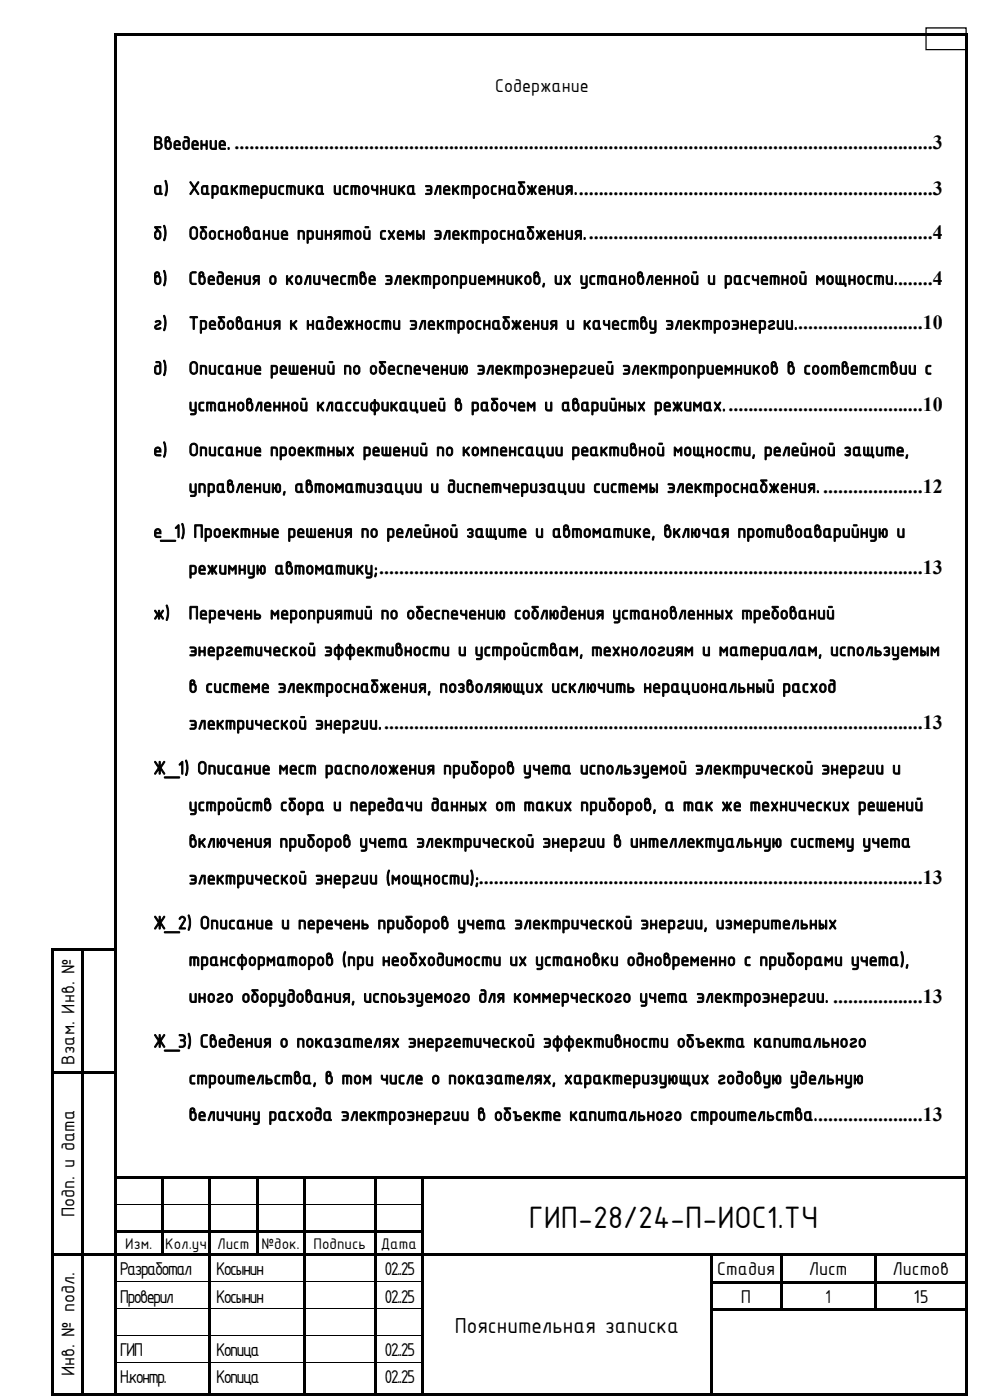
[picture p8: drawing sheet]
<svg xmlns="http://www.w3.org/2000/svg" width="210mm" height="297mm" viewBox="0 0 210 297" stroke-linecap="round" stroke-linejoin="round" font-family="sans-serif">
<defs><g id="words">
<text font-size="7.1" fill="#fff" x="89.9" y="260.6">ГИП-01/ГИП-28/24-П-ИОС1.ТЧ</text>
<text font-size="5" x="96.5" y="282.7">Пояснительная записка</text>
<g font-size="4.2">
<text x="105" y="19.4">Содержание</text>
<text x="32.5" y="31.7">Введение. ............................................................................................................................................3</text>
<text x="32.5" y="41.3">а)</text>
<text x="40" y="41.3">Характеристика источника электроснабжения........................................................................3</text>
<text x="32.5" y="50.8">б)</text>
<text x="40" y="50.8">Обоснование принятой схемы электроснабжения......................................................................4</text>
<text x="32.5" y="60.4">в)</text>
<text x="40" y="60.4">Сведения о количестве электроприемников, их установленной и расчетной мощности........4</text>
<text x="32.5" y="69.9">г)</text>
<text x="40" y="69.9">Требования к надежности электроснабжения и качеству электроэнергии..........................10</text>
<text x="32.5" y="79.4">д)</text>
<text x="40" y="79.4">Описание решений по обеспечению электроэнергией электроприемников в соответствии с</text>
<text x="40" y="87.2">установленной классификацией в рабочем и аварийных режимах........................................10</text>
<text x="32.5" y="96.7">е)</text>
<text x="40" y="96.7">Описание проектных решений по компенсации реактивной мощности, релейной защите,</text>
<text x="40" y="104.5">управлению, автоматизации и диспетчеризации системы электроснабжения.....................12</text>
<text x="32.5" y="114">е_1) Проектные решения по релейной защите и автоматике, включая противоаварийную и</text>
<text x="40" y="121.8">режимную автоматику;.............................................................................................................13</text>
<text x="32.5" y="131.4">ж)</text>
<text x="40" y="131.4">Перечень мероприятий по обеспечению соблюдения установленных требований</text>
<text x="40" y="139.1">энергетической эффективности и устройствам, технологиям и материалам, используемым</text>
<text x="40" y="146.9">в системе электроснабжения, позволяющих исключить нерациональный расход</text>
<text x="40" y="154.7">электрической энергии.............................................................................................................13</text>
<text x="32.5" y="164.3">Ж_1) Описание мест расположения приборов учета используемой электрической энергии и</text>
<text x="40" y="172">устройств сбора и передачи данных от таких приборов, а так же технических решений</text>
<text x="40" y="179.8">включения приборов учета электрической энергии в интеллектуальную систему учета</text>
<text x="40" y="187.6">электрической энергии (мощности);.........................................................................................13</text>
<text x="32.5" y="197.1">Ж_2) Описание и перечень приборов учета электрической энергии, измерительных</text>
<text x="40" y="204.9">трансформаторов (при необходимости их установки одновременно с приборами учета),</text>
<text x="40" y="212.7">иного оборудования, испоьзуемого для коммерческого учета электроэнергии. ..................13</text>
<text x="15.8" y="225.8" transform="rotate(-90 15.8 225.8)">Взам. Инв. №</text>
<text x="32.5" y="222.2">Ж_3) Сведения о показателях энергетической эффективности объекта капитального</text>
<text x="40" y="230">строительства, в том числе о показателях, характеризующих годовую удельную</text>
<text x="40" y="237.7">величину расхода электроэнергии в объекте капитального строительства......................13</text>
<text x="15.8" y="258.2" transform="rotate(-90 15.8 258.2)">Подп. и дата</text>
<text x="25.4" y="270.5">Разработал</text>
<text x="45.8" y="270.5">Косынин</text>
<text x="81.5" y="270.5">02..25</text>
<text x="152.1" y="270.5">Стадия</text>
<text x="171.6" y="270.5">Лист</text>
<text x="189.4" y="270.5">Листов</text>
<text x="25.4" y="276.4">Проверил</text>
<text x="45.8" y="276.4">Косынин</text>
<text x="81.5" y="276.4">02..25</text>
<text x="157.2" y="276.4">П</text>
<text x="175" y="276.4">1</text>
<text x="193.8" y="276.4">15</text>
<text x="25.4" y="287.7">ГИП</text>
<text x="45.8" y="287.7">Копица</text>
<text x="81.5" y="287.7">02..25</text>
<text x="15.8" y="292" transform="rotate(-90 15.8 292)">Инв. № подл.</text>
<text x="25.4" y="293.5">Н.контр.</text>
<text x="45.8" y="293.5">Копица</text>
<text x="81.5" y="293.5">02..25</text>
</g>
<g font-size="3.5">
<text x="26.5" y="265">Изм.</text>
<text x="35.1" y="265">Кол.уч</text>
<text x="46.1" y="265">Лист</text>
<text x="55.5" y="265">№док.</text>
<text x="66.5" y="265">Подпись</text>
<text x="80.8" y="265">Дата</text>
</g>
</g></defs>
<path d="M196.4 5.9h8.5v4.6h-8.5z" fill-rule="evenodd" fill="#fff" stroke="#000" stroke-width=".26"/>
<g fill="#000">
<path d="M24.2 7h.5v.6h-.5zM24.2 7h.5v.5h-.5zM24.7 7h9.8v.5h-9.8zM34.5 7h.5v.5h-.5zM35 7h9.5v.5h-9.5zM44.5 7h.5v.5h-.5zM45 7h9.5v.5h-9.5zM54.5 7h.5v.5h-.5zM55 7h9.6v.5h-9.6zM64.6 7h.5v.5h-.5zM65.1 7h14.5v.5h-14.5zM79.6 7h.5v.5h-.5z"/>
<path d="M80.1 7h9.6v.5h-9.6zM89.7 7h.5v.5h-.5zM90.2 7h60.7v.5h-60.7zM150.9 7h.5v.5h-.5zM151.4 7h14.3v.5h-14.3zM165.7 7h.5v.5h-.5zM166.2 7h19.5v.5h-19.5zM185.7 7h.5v.5h-.5zM186.2 7h18.6v.5h-18.6zM204.8 7h.5v.6h-.5zM204.8 7h.5v.5h-.5zM17.3 201.6h.5z"/>
<path d="M34.2 250.1l.5 .1zM44.2 250.1l.5 .1zM54.3 250.1l.5 .1zM64.3 250.1l.5 .1zM79.4 250.1l.5 .1zM89.4 250.1l.5 .1zM150.6 266.4l.5 .1zM165.4 266.4l.5 .1zM185.5 266.4l.5 .1z"/>
</g>
<g fill="#000">
<path d="M24.2 7.6h.5v6.4h-.5z" fill-rule="evenodd"/>
<path d="M204.8 7.6h.5v6.4h-.5z" fill-rule="evenodd"/>
<path d="M24.2 14h.5v121.3h-.5z" fill-rule="evenodd"/>
<path d="M204.8 14h.5v121.3h-.5z" fill-rule="evenodd"/>
<path d="M24.2 135.3h.5v10.8h-.5z" fill-rule="evenodd"/>
<path d="M204.8 135.3h.5v10.8h-.5z" fill-rule="evenodd"/>
<path d="M24.2 146.1h.5v15h-.5z" fill-rule="evenodd"/>
<path d="M204.8 146.1h.5v15h-.5z" fill-rule="evenodd"/>
<path d="M24.2 161.1h.5v20h-.5z" fill-rule="evenodd"/>
<path d="M204.8 161.1h.5v20h-.5z" fill-rule="evenodd"/>
<path d="M10.8 201.1h.5v.5h-.5z" fill-rule="evenodd"/>
<path d="M10.8 201.1h.5v.5h-.5z" fill-rule="evenodd"/>
<path d="M11.3 201.1h.6v.5h-.6z" fill-rule="evenodd"/>
<path d="M11.9 201.1h3.6v.5h-3.6z" fill-rule="evenodd"/>
<path d="M15.5 201.1h.5v.5h-.5z" fill-rule="evenodd"/>
<path d="M16 201.1h1.3v.5h-1.3z" fill-rule="evenodd"/>
<path d="M17.3 201.1h.5v.5h-.5z" fill-rule="evenodd"/>
<path d="M17.8 201.1h2.2v.5h-2.2z" fill-rule="evenodd"/>
<path d="M20 201.1h.5v.5h-.5z" fill-rule="evenodd"/>
<path d="M20.5 201.1h3.7v.5h-3.7z" fill-rule="evenodd"/>
<path d="M24.2 181.1h.5v20h-.5z" fill-rule="evenodd"/>
<path d="M24.2 201.1h.5v.5h-.5z" fill-rule="evenodd"/>
<path d="M204.8 181.1h.5v20h-.5z" fill-rule="evenodd"/>
<path d="M204.8 201.1h.5v.5h-.5z" fill-rule="evenodd"/>
<path d="M10.8 201.6h.5v25.6h-.5z" fill-rule="evenodd"/>
<path d="M10.8 227.2h.5v.6h-.5z" fill-rule="evenodd"/>
<path d="M11.3 227.2h6v.6h-6z" fill-rule="evenodd"/>
<path d="M17.3 201.6h.5v25.6h-.5z" fill-rule="evenodd"/>
<path d="M17.3 227.2h.5v.6h-.5z" fill-rule="evenodd"/>
<path d="M17.8 227.2h6.4v.6h-6.4z" fill-rule="evenodd"/>
<path d="M24.2 201.6h.5v25.6h-.5z" fill-rule="evenodd"/>
<path d="M24.2 227.2h.5v.6h-.5z" fill-rule="evenodd"/>
<path d="M204.8 201.6h.5v25.6h-.5z" fill-rule="evenodd"/>
<path d="M204.8 227.2h.5v.6h-.5z" fill-rule="evenodd"/>
<path d="M10.8 227.8h.5v21.8h-.5z" fill-rule="evenodd"/>
<path d="M10.8 249.6h.5v.6h-.5z" fill-rule="evenodd"/>
<path d="M10.8 250.2h.5v5.2h-.5z" fill-rule="evenodd"/>
<path d="M10.8 255.4h.5v.5h-.5z" fill-rule="evenodd"/>
<path d="M17.3 227.8h.5v21.8h-.5z" fill-rule="evenodd"/>
<path d="M17.3 249.6h.5v.6h-.5z" fill-rule="evenodd"/>
<path d="M17.3 250.2h.5v5.2h-.5z" fill-rule="evenodd"/>
<path d="M17.3 255.4h.5v.5h-.5z" fill-rule="evenodd"/>
<path d="M24.2 227.8h.5v21.8h-.5z" fill-rule="evenodd"/>
<path d="M24.2 249.6h.5v.6h-.5z" fill-rule="evenodd"/>
<path d="M24.2 250.2h.5v5.2h-.5z" fill-rule="evenodd"/>
<path d="M24.2 255.4h.5v.5h-.5z" fill-rule="evenodd"/>
<path d="M24.7 249.6h9.5v.5h-9.5z" fill-rule="evenodd"/>
<path d="M34.2 249.6h.5v.5h-.5z" fill-rule="evenodd"/>
<path d="M34.2 250.2h.5v5.2h-.5z" fill-rule="evenodd"/>
<path d="M34.2 255.4h.5v.5h-.5z" fill-rule="evenodd"/>
<path d="M34.7 249.6h.5v.5h-.5z" fill-rule="evenodd"/>
<path d="M35.2 249.6h9v.5h-9z" fill-rule="evenodd"/>
<path d="M44.2 249.6h.5v.5h-.5z" fill-rule="evenodd"/>
<path d="M44.2 250.2h.5v5.2h-.5z" fill-rule="evenodd"/>
<path d="M44.2 255.4h.5v.5h-.5z" fill-rule="evenodd"/>
<path d="M44.7 249.6h.6v.5h-.6z" fill-rule="evenodd"/>
<path d="M45.3 249.6h9v.5h-9z" fill-rule="evenodd"/>
<path d="M54.3 249.6h.5v.5h-.5z" fill-rule="evenodd"/>
<path d="M54.3 250.2h.5v5.2h-.5z" fill-rule="evenodd"/>
<path d="M54.3 255.4h.5v.5h-.5z" fill-rule="evenodd"/>
<path d="M54.8 249.6h.5v.5h-.5z" fill-rule="evenodd"/>
<path d="M55.3 249.6h9v.5h-9z" fill-rule="evenodd"/>
<path d="M64.3 249.6h.5v.5h-.5z" fill-rule="evenodd"/>
<path d="M64.3 250.2h.5v5.2h-.5z" fill-rule="evenodd"/>
<path d="M64.3 255.4h.5v.5h-.5z" fill-rule="evenodd"/>
<path d="M64.8 249.6h.5v.5h-.5z" fill-rule="evenodd"/>
<path d="M65.3 249.6h14.1v.5h-14.1z" fill-rule="evenodd"/>
<path d="M79.4 249.6h.5v.5h-.5z" fill-rule="evenodd"/>
<path d="M79.4 250.2h.5v5.2h-.5z" fill-rule="evenodd"/>
<path d="M79.4 255.4h.5v.5h-.5z" fill-rule="evenodd"/>
<path d="M79.9 249.6h.5v.5h-.5z" fill-rule="evenodd"/>
<path d="M80.4 249.6h9v.5h-9z" fill-rule="evenodd"/>
<path d="M89.4 249.6h.5v.5h-.5z" fill-rule="evenodd"/>
<path d="M89.4 250.2h.5v5.2h-.5z" fill-rule="evenodd"/>
<path d="M89.4 255.4h.5v.5h-.5z" fill-rule="evenodd"/>
<path d="M89.9 249.6h.5v.5h-.5z" fill-rule="evenodd"/>
<path d="M90.4 249.6h60.5v.5h-60.5z" fill-rule="evenodd"/>
<path d="M150.9 249.6h.5v.5h-.5z" fill-rule="evenodd"/>
<path d="M151.4 249.6h14.3v.5h-14.3z" fill-rule="evenodd"/>
<path d="M165.7 249.6h.5v.5h-.5z" fill-rule="evenodd"/>
<path d="M166.2 249.6h19.5v.5h-19.5z" fill-rule="evenodd"/>
<path d="M185.7 249.6h.5v.5h-.5z" fill-rule="evenodd"/>
<path d="M186.2 249.6h9.1v.5h-9.1z" fill-rule="evenodd"/>
<path d="M195.3 249.6h.5v.5h-.5z" fill-rule="evenodd"/>
<path d="M195.8 249.6h9v.5h-9z" fill-rule="evenodd"/>
<path d="M204.8 227.8h.5v21.8h-.5z" fill-rule="evenodd"/>
<path d="M204.8 249.6h.5v.6h-.5z" fill-rule="evenodd"/>
<path d="M204.8 250.2h.5v5.2h-.5z" fill-rule="evenodd"/>
<path d="M204.8 255.4h.5v.5h-.5z" fill-rule="evenodd"/>
<path d="M10.8 255.9h.5v5.2h-.5z" fill-rule="evenodd"/>
<path d="M10.8 261.1h.5v.5h-.5z" fill-rule="evenodd"/>
<path d="M10.8 261.6h.5v4.3h-.5z" fill-rule="evenodd"/>
<path d="M10.8 265.9h.5v.6h-.5z" fill-rule="evenodd"/>
<path d="M10.8 266.5h.5v5.2h-.5z" fill-rule="evenodd"/>
<path d="M10.8 271.7h.5v.6h-.5z" fill-rule="evenodd"/>
<path d="M10.8 272.3h.5v5.2h-.5z" fill-rule="evenodd"/>
<path d="M10.8 277.5h.5v.5h-.5z" fill-rule="evenodd"/>
<path d="M11.3 265.9h6v.5h-6z" fill-rule="evenodd"/>
<path d="M17.3 255.9h.5v5.2h-.5z" fill-rule="evenodd"/>
<path d="M17.3 261.1h.5v.5h-.5z" fill-rule="evenodd"/>
<path d="M17.3 261.6h.5v4.3h-.5z" fill-rule="evenodd"/>
<path d="M17.3 265.9h.5v.6h-.5z" fill-rule="evenodd"/>
<path d="M17.3 266.5h.5v5.2h-.5z" fill-rule="evenodd"/>
<path d="M17.3 271.7h.5v.6h-.5z" fill-rule="evenodd"/>
<path d="M17.3 272.3h.5v5.2h-.5z" fill-rule="evenodd"/>
<path d="M17.3 277.5h.5v.5h-.5z" fill-rule="evenodd"/>
<path d="M17.8 265.9h6.4v.5h-6.4z" fill-rule="evenodd"/>
<path d="M24.2 255.9h.5v5.2h-.5z" fill-rule="evenodd"/>
<path d="M24.2 261.1h.5v.5h-.5z" fill-rule="evenodd"/>
<path d="M24.2 261.6h.5v4.3h-.5z" fill-rule="evenodd"/>
<path d="M24.2 265.9h.5v.6h-.5z" fill-rule="evenodd"/>
<path d="M24.2 266.5h.5v5.2h-.5z" fill-rule="evenodd"/>
<path d="M24.2 271.7h.5v.6h-.5z" fill-rule="evenodd"/>
<path d="M24.2 272.3h.5v5.2h-.5z" fill-rule="evenodd"/>
<path d="M24.2 277.5h.5v.5h-.5z" fill-rule="evenodd"/>
<path d="M24.7 261.1h9.5v.5h-9.5z" fill-rule="evenodd"/>
<path d="M24.7 265.9h9.5v.5h-9.5z" fill-rule="evenodd"/>
<path d="M34.2 255.9h.5v5.2h-.5z" fill-rule="evenodd"/>
<path d="M34.2 261.1h.5v.5h-.5z" fill-rule="evenodd"/>
<path d="M34.2 261.6h.5v4.3h-.5z" fill-rule="evenodd"/>
<path d="M34.2 265.9h.5v.5h-.5z" fill-rule="evenodd"/>
<path d="M34.7 261.1h9.5v.5h-9.5z" fill-rule="evenodd"/>
<path d="M34.7 265.9h9.5v.5h-9.5z" fill-rule="evenodd"/>
<path d="M44.2 255.9h.5v5.2h-.5z" fill-rule="evenodd"/>
<path d="M44.2 261.1h.5v.5h-.5z" fill-rule="evenodd"/>
<path d="M44.2 261.6h.5v4.3h-.5z" fill-rule="evenodd"/>
<path d="M44.2 265.9h.5v.6h-.5z" fill-rule="evenodd"/>
<path d="M44.2 266.5h.5v5.2h-.5z" fill-rule="evenodd"/>
<path d="M44.2 271.7h.5v.6h-.5z" fill-rule="evenodd"/>
<path d="M44.2 272.3h.5v5.2h-.5z" fill-rule="evenodd"/>
<path d="M44.2 277.5h.5v.5h-.5z" fill-rule="evenodd"/>
<path d="M44.7 261.1h9.6v.5h-9.6z" fill-rule="evenodd"/>
<path d="M44.7 265.9h9.6v.5h-9.6z" fill-rule="evenodd"/>
<path d="M54.3 255.9h.5v5.2h-.5z" fill-rule="evenodd"/>
<path d="M54.3 261.1h.5v.5h-.5z" fill-rule="evenodd"/>
<path d="M54.3 261.6h.5v4.3h-.5z" fill-rule="evenodd"/>
<path d="M54.3 265.9h.5v.5h-.5z" fill-rule="evenodd"/>
<path d="M54.8 261.1h9.5v.5h-9.5z" fill-rule="evenodd"/>
<path d="M54.8 265.9h9.5v.5h-9.5z" fill-rule="evenodd"/>
<path d="M64.3 255.9h.5v5.2h-.5z" fill-rule="evenodd"/>
<path d="M64.3 261.1h.5v.5h-.5z" fill-rule="evenodd"/>
<path d="M64.3 261.6h.5v4.3h-.5z" fill-rule="evenodd"/>
<path d="M64.3 265.9h.5v.6h-.5z" fill-rule="evenodd"/>
<path d="M64.3 266.5h.5v5.2h-.5z" fill-rule="evenodd"/>
<path d="M64.3 271.7h.5v.6h-.5z" fill-rule="evenodd"/>
<path d="M64.3 272.3h.5v5.2h-.5z" fill-rule="evenodd"/>
<path d="M64.3 277.5h.5v.5h-.5z" fill-rule="evenodd"/>
<path d="M64.8 261.1h14.6v.5h-14.6z" fill-rule="evenodd"/>
<path d="M64.8 265.9h14.6v.5h-14.6z" fill-rule="evenodd"/>
<path d="M79.4 255.9h.5v5.2h-.5z" fill-rule="evenodd"/>
<path d="M79.4 261.1h.5v.5h-.5z" fill-rule="evenodd"/>
<path d="M79.4 261.6h.5v4.3h-.5z" fill-rule="evenodd"/>
<path d="M79.4 265.9h.5v.6h-.5z" fill-rule="evenodd"/>
<path d="M79.4 266.5h.5v5.2h-.5z" fill-rule="evenodd"/>
<path d="M79.4 271.7h.5v.6h-.5z" fill-rule="evenodd"/>
<path d="M79.4 272.3h.5v5.2h-.5z" fill-rule="evenodd"/>
<path d="M79.4 277.5h.5v.5h-.5z" fill-rule="evenodd"/>
<path d="M79.9 261.1h9.5v.5h-9.5z" fill-rule="evenodd"/>
<path d="M79.9 265.9h9.5v.5h-9.5z" fill-rule="evenodd"/>
<path d="M89.4 255.9h.5v5.2h-.5z" fill-rule="evenodd"/>
<path d="M89.4 261.1h.5v.5h-.5z" fill-rule="evenodd"/>
<path d="M89.4 261.6h.5v4.3h-.5z" fill-rule="evenodd"/>
<path d="M89.4 265.9h.5v.6h-.5z" fill-rule="evenodd"/>
<path d="M89.4 266.5h.5v5.2h-.5z" fill-rule="evenodd"/>
<path d="M89.4 271.7h.5v.6h-.5z" fill-rule="evenodd"/>
<path d="M89.4 272.3h.5v5.2h-.5z" fill-rule="evenodd"/>
<path d="M89.4 277.5h.5v.5h-.5z" fill-rule="evenodd"/>
<path d="M89.9 265.9h60.7v.5h-60.7z" fill-rule="evenodd"/>
<path d="M150.6 265.9h.5v.5h-.5z" fill-rule="evenodd"/>
<path d="M150.6 266.5h.5v5.2h-.5z" fill-rule="evenodd"/>
<path d="M150.6 271.7h.5v.6h-.5z" fill-rule="evenodd"/>
<path d="M150.6 272.3h.5v5.2h-.5z" fill-rule="evenodd"/>
<path d="M150.6 277.5h.5v.5h-.5z" fill-rule="evenodd"/>
<path d="M151.1 265.9h14.3v.5h-14.3z" fill-rule="evenodd"/>
<path d="M151.1 271.7h14.3v.5h-14.3z" fill-rule="evenodd"/>
<path d="M151.1 277.5h14.3v.5h-14.3z" fill-rule="evenodd"/>
<path d="M165.4 265.9h.5v.5h-.5z" fill-rule="evenodd"/>
<path d="M165.4 266.5h.5v5.2h-.5z" fill-rule="evenodd"/>
<path d="M165.4 271.7h.5v.6h-.5z" fill-rule="evenodd"/>
<path d="M165.4 272.3h.5v5.2h-.5z" fill-rule="evenodd"/>
<path d="M165.4 277.5h.5v.5h-.5z" fill-rule="evenodd"/>
<path d="M165.9 265.9h19.6v.5h-19.6z" fill-rule="evenodd"/>
<path d="M165.9 271.7h19.6v.5h-19.6z" fill-rule="evenodd"/>
<path d="M165.9 277.5h19.6v.5h-19.6z" fill-rule="evenodd"/>
<path d="M185.5 265.9h.5v.5h-.5z" fill-rule="evenodd"/>
<path d="M185.5 266.5h.5v5.2h-.5z" fill-rule="evenodd"/>
<path d="M185.5 271.7h.5v.6h-.5z" fill-rule="evenodd"/>
<path d="M185.5 272.3h.5v5.2h-.5z" fill-rule="evenodd"/>
<path d="M185.5 277.5h.5v.5h-.5z" fill-rule="evenodd"/>
<path d="M186 265.9h18.8v.5h-18.8z" fill-rule="evenodd"/>
<path d="M186 271.7h18.8v.5h-18.8z" fill-rule="evenodd"/>
<path d="M186 277.5h18.8v.5h-18.8z" fill-rule="evenodd"/>
<path d="M204.8 255.9h.5v5.2h-.5z" fill-rule="evenodd"/>
<path d="M204.8 261.1h.5v.5h-.5z" fill-rule="evenodd"/>
<path d="M204.8 261.6h.5v4.3h-.5z" fill-rule="evenodd"/>
<path d="M204.8 265.9h.5v.6h-.5z" fill-rule="evenodd"/>
<path d="M204.8 266.5h.5v5.2h-.5z" fill-rule="evenodd"/>
<path d="M204.8 271.7h.5v.6h-.5z" fill-rule="evenodd"/>
<path d="M204.8 272.3h.5v5.2h-.5z" fill-rule="evenodd"/>
<path d="M204.8 277.5h.5v.5h-.5z" fill-rule="evenodd"/>
<path d="M10.8 278h.5v5.2h-.5z" fill-rule="evenodd"/>
<path d="M10.8 283.2h.5v.5h-.5z" fill-rule="evenodd"/>
<path d="M10.8 283.7h.5v5.2h-.5z" fill-rule="evenodd"/>
<path d="M10.8 288.9h.5v.5h-.5z" fill-rule="evenodd"/>
<path d="M10.8 289.4h.5v6.1h-.5z" fill-rule="evenodd"/>
<path d="M10.8 295.5h.5v.5h-.5z" fill-rule="evenodd"/>
<path d="M10.8 295.5h.5v.5h-.5z" fill-rule="evenodd"/>
<path d="M11.3 295.5h6v.5h-6z" fill-rule="evenodd"/>
<path d="M17.3 278h.5v5.2h-.5z" fill-rule="evenodd"/>
<path d="M17.3 283.2h.5v.5h-.5z" fill-rule="evenodd"/>
<path d="M17.3 283.7h.5v5.2h-.5z" fill-rule="evenodd"/>
<path d="M17.3 288.9h.5v.5h-.5z" fill-rule="evenodd"/>
<path d="M17.3 289.4h.5v6.1h-.5z" fill-rule="evenodd"/>
<path d="M17.3 295.5h.5v.5h-.5z" fill-rule="evenodd"/>
<path d="M17.8 295.5h6.4v.5h-6.4z" fill-rule="evenodd"/>
<path d="M24.2 278h.5v5.2h-.5z" fill-rule="evenodd"/>
<path d="M24.2 283.2h.5v.5h-.5z" fill-rule="evenodd"/>
<path d="M24.2 283.7h.5v5.2h-.5z" fill-rule="evenodd"/>
<path d="M24.2 288.9h.5v.5h-.5z" fill-rule="evenodd"/>
<path d="M24.2 289.4h.5v6.1h-.5z" fill-rule="evenodd"/>
<path d="M24.2 295.5h.5v.5h-.5z" fill-rule="evenodd"/>
<path d="M24.7 295.5h19.5v.5h-19.5z" fill-rule="evenodd"/>
<path d="M44.2 278h.5v5.2h-.5z" fill-rule="evenodd"/>
<path d="M44.2 283.2h.5v.5h-.5z" fill-rule="evenodd"/>
<path d="M44.2 283.7h.5v5.2h-.5z" fill-rule="evenodd"/>
<path d="M44.2 288.9h.5v.5h-.5z" fill-rule="evenodd"/>
<path d="M44.2 289.4h.5v6.1h-.5z" fill-rule="evenodd"/>
<path d="M44.2 295.5h.5v.5h-.5z" fill-rule="evenodd"/>
<path d="M44.7 295.5h19.6v.5h-19.6z" fill-rule="evenodd"/>
<path d="M64.3 278h.5v5.2h-.5z" fill-rule="evenodd"/>
<path d="M64.3 283.2h.5v.5h-.5z" fill-rule="evenodd"/>
<path d="M64.3 283.7h.5v5.2h-.5z" fill-rule="evenodd"/>
<path d="M64.3 288.9h.5v.5h-.5z" fill-rule="evenodd"/>
<path d="M64.3 289.4h.5v6.1h-.5z" fill-rule="evenodd"/>
<path d="M64.3 295.5h.5v.5h-.5z" fill-rule="evenodd"/>
<path d="M64.8 295.5h14.6v.5h-14.6z" fill-rule="evenodd"/>
<path d="M79.4 278h.5v5.2h-.5z" fill-rule="evenodd"/>
<path d="M79.4 283.2h.5v.5h-.5z" fill-rule="evenodd"/>
<path d="M79.4 283.7h.5v5.2h-.5z" fill-rule="evenodd"/>
<path d="M79.4 288.9h.5v.5h-.5z" fill-rule="evenodd"/>
<path d="M79.4 289.4h.5v6.1h-.5z" fill-rule="evenodd"/>
<path d="M79.4 295.5h.5v.5h-.5z" fill-rule="evenodd"/>
<path d="M79.9 295.5h9.5v.5h-9.5z" fill-rule="evenodd"/>
<path d="M89.4 278h.5v5.2h-.5z" fill-rule="evenodd"/>
<path d="M89.4 283.2h.5v.5h-.5z" fill-rule="evenodd"/>
<path d="M89.4 283.7h.5v5.2h-.5z" fill-rule="evenodd"/>
<path d="M89.4 288.9h.5v.5h-.5z" fill-rule="evenodd"/>
<path d="M89.4 289.4h.5v6.1h-.5z" fill-rule="evenodd"/>
<path d="M89.4 295.5h.5v.5h-.5z" fill-rule="evenodd"/>
<path d="M89.9 295.5h60.7v.5h-60.7z" fill-rule="evenodd"/>
<path d="M150.6 278h.5v5.2h-.5z" fill-rule="evenodd"/>
<path d="M150.6 283.2h.5v.5h-.5z" fill-rule="evenodd"/>
<path d="M150.6 283.7h.5v5.2h-.5z" fill-rule="evenodd"/>
<path d="M150.6 288.9h.5v.5h-.5z" fill-rule="evenodd"/>
<path d="M150.6 289.4h.5v6.1h-.5z" fill-rule="evenodd"/>
<path d="M150.6 295.5h.5v.5h-.5z" fill-rule="evenodd"/>
<path d="M151.1 295.5h53.7v.5h-53.7z" fill-rule="evenodd"/>
<path d="M204.8 278h.5v5.2h-.5z" fill-rule="evenodd"/>
<path d="M204.8 283.2h.5v.5h-.5z" fill-rule="evenodd"/>
<path d="M204.8 283.7h.5v5.2h-.5z" fill-rule="evenodd"/>
<path d="M204.8 288.9h.5v.5h-.5z" fill-rule="evenodd"/>
<path d="M204.8 289.4h.5v6.1h-.5z" fill-rule="evenodd"/>
<path d="M204.8 295.5h.5v.5h-.5z" fill-rule="evenodd"/>
<path d="M204.8 295.5h.5v.5h-.5z" fill-rule="evenodd"/>
</g>
<g fill="none" stroke="#000" stroke-width=".21">
<path d="M24.7 255.4h9.5M34.7 255.4h9.5M44.7 255.4h9.6M54.8 255.4h9.5M64.8 255.4h14.6M79.9 255.4h9.5M24.7 271.8h19.5M24.7 277.5h19.5M44.7 271.8h19.6M44.7 277.5h19.6M64.8 271.8h14.6M64.8 277.5h14.6"/>
<path d="M79.9 271.8h9.5M79.9 277.5h9.5M24.7 283.3h19.5M24.7 289h19.5M44.7 283.3h19.6M44.7 289h19.6M64.8 283.3h14.6M64.8 289h14.6M79.9 283.3h9.5M79.9 289h9.5"/>
</g>
<use href="#words"/>
</svg>
